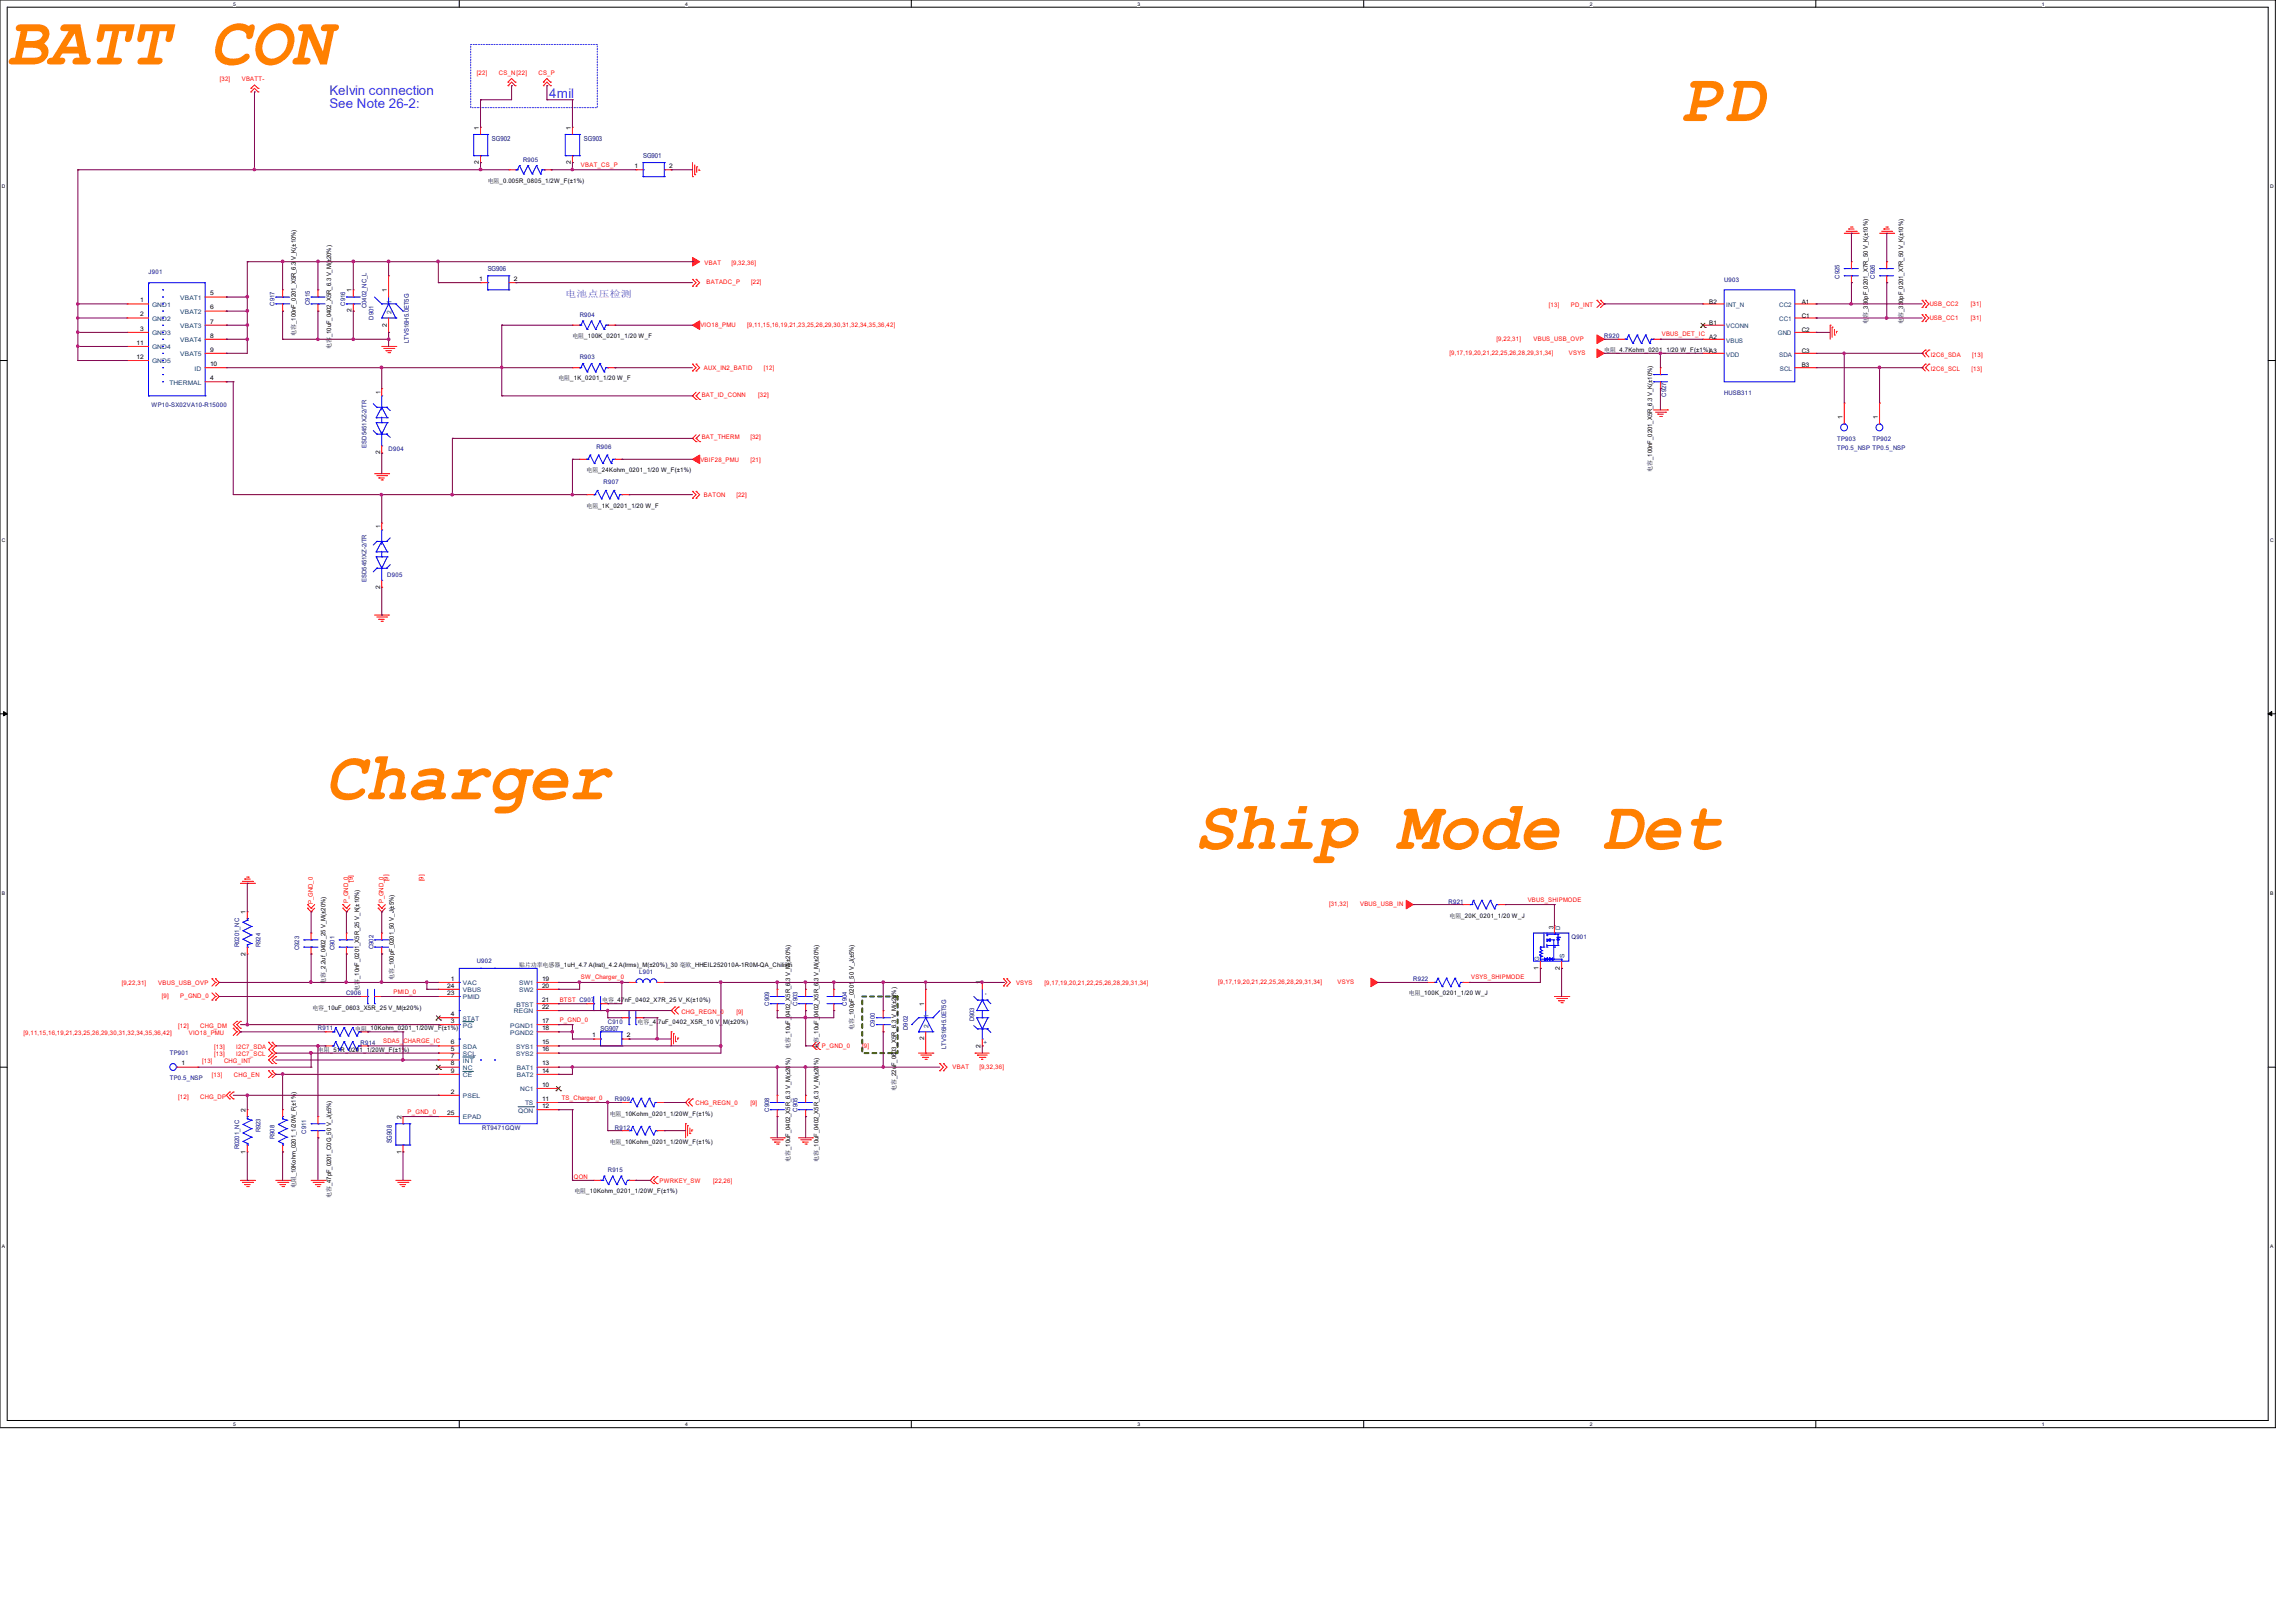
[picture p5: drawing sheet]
<svg xmlns="http://www.w3.org/2000/svg" width="297mm" height="210mm" viewBox="0 0 297 210" stroke-linecap="round" stroke-linejoin="round" font-family="sans-serif">
<defs><g id="words">
<g font-size="8.8" fill="#ff8000">
<text x=".9" y="8.3">BATT CON</text>
<text x="217.6" y="15.7">PD</text>
<text x="42.1" y="103.4">Charger</text>
<text x="154.6" y="109.9">Ship Mode Det</text>
</g>
<g font-size="1.7" fill="#8000ff">
<text x="42.6" y="12.2">Kelvin connection</text>
<text x="42.6" y="14">See Note 26-2:</text>
<text x="71.1" y="12.7">4mil</text>
</g>
<text font-size="1.2" fill="#8000ff" x="73.2" y="38.5">电池点压检测</text>
<g font-size=".9" fill="#000080">
<text x="63.7" y="18.2">SG902</text>
<text x="75.6" y="18.2">SG903</text>
<text x="83.2" y="20.4">SG901</text>
<text x="63.1" y="35">SG906</text>
<text x="77.7" y="133.4">SG907</text>
<text x="50.7" y="148" transform="rotate(-90 50.7 148)">SG908</text>
</g>
<g font-size=".8" fill="#f00">
<text x="28.4" y="10.5">[32]</text>
<text x="31.3" y="10.5">VBATT-</text>
<text x="61.7" y="9.7">[22]</text>
<text x="64.6" y="9.7">CS_N[22]</text>
<text x="69.7" y="9.7">CS_P</text>
<text x="75.2" y="21.6">VBAT_CS_P</text>
<text x="91.2" y="34.2">VBAT</text>
<text x="94.7" y="34.2">[9,32,36]</text>
<text x="91.4" y="36.8">BATADC_P</text>
<text x="97.2" y="36.8">[22]</text>
<text x="200.5" y="39.7">[13]</text>
<text x="203.3" y="39.7">PD_INT</text>
<text x="249.7" y="39.5">USB_CC2</text>
<text x="249.7" y="41.4">USB_CC1</text>
<text x="255.1" y="39.5">[31]</text>
<text x="255.1" y="41.4">[31]</text>
<text x="90.6" y="42.4">VIO18_PMU</text>
<text x="91.1" y="47.9">AUX_IN2_BATID</text>
<text x="96.7" y="42.4">[9,11,15,16,19,21,23,25,26,29,30,31,32,34,35,36,42]</text>
<text x="98.9" y="47.9">[12]</text>
<text x="187.6" y="45.9">[9,17,19,20,21,22,25,26,28,29,31,34]</text>
<text x="193.7" y="44.1">[9,22,31]</text>
<text x="198.5" y="44.1">VBUS_USB_OVP</text>
<text x="203" y="45.9">VSYS</text>
<text x="215.1" y="43.5">VBUS_DET_IC</text>
<text x="249.9" y="46.1">I2C6_SDA</text>
<text x="249.9" y="48">I2C6_SCL</text>
<text x="255.2" y="48">[13]</text>
<text x="255.2" y="46.1">[13]</text>
<text x="90.8" y="51.3">BAT_ID_CONN</text>
<text x="98.1" y="51.3">[32]</text>
<text x="90.6" y="59.8">VBIF28_PMU</text>
<text x="90.8" y="56.8">BAT_THERM</text>
<text x="97.1" y="59.8">[21]</text>
<text x="97.1" y="56.8">[32]</text>
<text x="91.1" y="64.3">BATON</text>
<text x="95.3" y="64.3">[22]</text>
<text x="40.5" y="117" transform="rotate(-90 40.5 117)">P_GND_0</text>
<text x="45" y="116.9" transform="rotate(-90 45 116.9)">P_GND_0</text>
<text x="45.7" y="114.1" transform="rotate(-90 45.7 114.1)">[9]</text>
<text x="49.6" y="116.9" transform="rotate(-90 49.6 116.9)">P_GND_0</text>
<text x="50.2" y="114.1" transform="rotate(-90 50.2 114.1)">[9]</text>
<text x="54.8" y="114.1" transform="rotate(-90 54.8 114.1)">[9]</text>
<text x="172" y="117.3">[31,32]</text>
<text x="176" y="117.3">VBUS_USB_IN</text>
<text x="197.7" y="116.7">VBUS_SHIPMODE</text>
<text x="15.7" y="127.5">[9,22,31]</text>
<text x="20.5" y="127.5">VBUS_USB_OVP</text>
<text x="21" y="129.2">[9]</text>
<text x="23.3" y="129.2">P_GND_0</text>
<text x="50.9" y="128.6">PMID_0</text>
<text x="72.4" y="129.7">BTST C907</text>
<text x="75.2" y="126.7">SW_Charger_0</text>
<text x="88.2" y="131.2">CHG_REGN_0</text>
<text x="95.3" y="131.2">[9]</text>
<text x="131.5" y="127.4">VSYS</text>
<text x="135.2" y="127.4">[9,17,19,20,21,22,25,26,28,29,31,34]</text>
<text x="157.7" y="127.3">[9,17,19,20,21,22,25,26,28,29,31,34]</text>
<text x="173.1" y="127.3">VSYS</text>
<text x="190.4" y="126.7">VSYS_SHIPMODE</text>
<text x="3" y="133.9">[9,11,15,16,19,21,23,25,26,29,30,31,32,34,35,36,42]</text>
<text x="23.1" y="133">[12]</text>
<text x="24.4" y="133.9">VIO18_PMU</text>
<text x="25.9" y="133">CHG_DM</text>
<text x="26.2" y="137.5">[13]</text>
<text x="27.7" y="135.8">[13]</text>
<text x="27.7" y="136.6">[13]</text>
<text x="29" y="137.5">CHG_INT</text>
<text x="30.6" y="135.8">I2C7_SDA</text>
<text x="30.6" y="136.6">I2C7_SCL</text>
<text x="49.6" y="135">SDA5_CHARGE_IC</text>
<text x="72.4" y="132.2">P_GND_0</text>
<text x="106.3" y="135.5">P_GND_0</text>
<text x="111.6" y="135.5">[9]</text>
<text x="23.1" y="142.2">[12]</text>
<text x="25.9" y="142.2">CHG_DP</text>
<text x="27.4" y="139.4">[13]</text>
<text x="30.3" y="139.4">CHG_EN</text>
<text x="72.7" y="142.3">TS_Charger_0</text>
<text x="90" y="143">CHG_REGN_0</text>
<text x="97.1" y="143">[9]</text>
<text x="123.3" y="138.4">VBAT</text>
<text x="126.7" y="138.4">[9,32,36]</text>
<text x="52.8" y="144.1">P_GND_0</text>
<text x="74.3" y="152.6">QON</text>
<text x="85.3" y="153">PWRKEY_SW</text>
<text x="92.3" y="153">[22,26]</text>
</g>
<g font-size=".8">
<text x="62" y="16.8" transform="rotate(-90 62 16.8)">1</text>
<text x="73.9" y="16.8" transform="rotate(-90 73.9 16.8)">1</text>
<text x="62" y="21.3" transform="rotate(-90 62 21.3)">2</text>
<text x="63.1" y="23.6">电阻_0.005R_0805_1/2W_F(±1%)</text>
<text x="73.9" y="21.3" transform="rotate(-90 73.9 21.3)">2</text>
<text x="82.1" y="21.8">1</text>
<text x="86.6" y="21.8">2</text>
<text x="18.1" y="39.1">1</text>
<text x="18.1" y="40.9">2</text>
<text x="27.2" y="38.2">5</text>
<text x="27.2" y="40">6</text>
<text x="27.2" y="41.9">7</text>
<text x="45.5" y="40.4" transform="rotate(-90 45.5 40.4)">2</text>
<text x="45.5" y="37.8" transform="rotate(-90 45.5 37.8)">1</text>
<text x="50.1" y="37.8" transform="rotate(-90 50.1 37.8)">1</text>
<text x="62" y="36.4">1</text>
<text x="66.5" y="36.4">2</text>
<text x="221.2" y="39.3">B2</text>
<text x="233.2" y="39.3">A1</text>
<text x="233.2" y="41.1">C1</text>
<text x="241.7" y="41.9" transform="rotate(-90 241.7 41.9)">电容_330pF_0201_X7R_50 V_K(±10%)</text>
<text x="246.3" y="41.9" transform="rotate(-90 246.3 41.9)">电容_330pF_0201_X7R_50 V_K(±10%)</text>
<text x="17.7" y="44.6">11</text>
<text x="17.7" y="46.4">12</text>
<text x="18.1" y="42.8">3</text>
<text x="27.2" y="43.7">8</text>
<text x="27.2" y="45.5">9</text>
<text x="27.2" y="47.4">10</text>
<text x="38.3" y="43.4" transform="rotate(-90 38.3 43.4)">电容_100nF_0201_X5R_6.3 V_K(±10%)</text>
<text x="42.8" y="45.2" transform="rotate(-90 42.8 45.2)">电容_10uF_0402_X5R_6.3 V_M(±20%)</text>
<text x="50.1" y="42.2" transform="rotate(-90 50.1 42.2)">2</text>
<text x="74.1" y="43.8">电阻_100K_0201_1/20 W_F</text>
<text x="207.6" y="45.6">电阻_4.7Kohm_0201_1/20 W_F(±1%)A3</text>
<text x="221.2" y="42">B1</text>
<text x="221.2" y="43.9">A2</text>
<text x="233.2" y="42.9">C2</text>
<text x="233.2" y="45.7">C3</text>
<text x="233.2" y="47.5">B3</text>
<text x="27.2" y="49.2">4</text>
<text x="49.2" y="51" transform="rotate(-90 49.2 51)">1</text>
<text x="72.3" y="49.2">电阻_1K_0201_1/20 W_F</text>
<text x="49.2" y="58.8" transform="rotate(-90 49.2 58.8)">2</text>
<text x="238.5" y="54.2" transform="rotate(-90 238.5 54.2)">1</text>
<text x="243" y="54.2" transform="rotate(-90 243 54.2)">1</text>
<text x="75.9" y="65.7">电阻_1K_0201_1/20 W_F</text>
<text x="75.9" y="61.1">电阻_24Kohm_0201_1/20 W_F(±1%)</text>
<text x="213.8" y="61" transform="rotate(-90 213.8 61)">电容_100nF_0201_X5R_6.3 V_K(±10%)</text>
<text x="49.2" y="68.3" transform="rotate(-90 49.2 68.3)">1</text>
<text x="49.2" y="76.2" transform="rotate(-90 49.2 76.2)">2</text>
<text x="31.8" y="118.2" transform="rotate(-90 31.8 118.2)">1</text>
<text x="187.6" y="118.7">电阻_20K_0201_1/20 W_J</text>
<text x="31.8" y="123.7" transform="rotate(-90 31.8 123.7)">2</text>
<text x="67.2" y="125.1">贴片功率电感器_1uH_4.7 A(lrat)_4.2 A(lrms)_M(±20%)_30 毫欧_HHEIL252010A-1R0M-QA_Chilisin</text>
<text x="199.1" y="125.5" transform="rotate(-90 199.1 125.5)">1</text>
<text x="201" y="120.3" transform="rotate(-90 201 120.3)">3</text>
<text x="201.9" y="125.5" transform="rotate(-90 201.9 125.5)">2</text>
<text x="40.4" y="130.6">电容_10uF_0603_X5R_25 V_M(±20%)</text>
<text x="42.1" y="127.3" transform="rotate(-90 42.1 127.3)">电容_2.2uf_0402_25 V_M(±20%)</text>
<text x="46.5" y="128.2" transform="rotate(-90 46.5 128.2)">电容_10nF_0201_X5R_25 V_K(±10%)</text>
<text x="51" y="126.8" transform="rotate(-90 51 126.8)">电容_100pF_0201_50 V_J(±5%)</text>
<text x="57.9" y="127.8">24</text>
<text x="57.9" y="128.7">23</text>
<text x="58.3" y="126.9">1</text>
<text x="58.3" y="131.5">4</text>
<text x="70.1" y="126.9">19</text>
<text x="70.1" y="127.8">20</text>
<text x="70.1" y="129.7">21</text>
<text x="70.1" y="130.6">22</text>
<text x="77.9" y="129.7">电容_47nF_0402_X7R_25 V_K(±10%)</text>
<text x="119.6" y="130.1" transform="rotate(-90 119.6 130.1)">1</text>
<text x="126.9" y="127.4" transform="rotate(-90 126.9 127.4)">1</text>
<text x="182.3" y="128.8">电阻_100K_0201_1/20 W_J</text>
<text x="23.5" y="137.9">1</text>
<text x="41.1" y="136.1">电阻_51R_0201_1/20W_F(±1%)</text>
<text x="46" y="133.4">电阻_10Kohm_0201_1/20W_F(±1%)</text>
<text x="58.3" y="132.4">3</text>
<text x="58.3" y="135.1">6</text>
<text x="58.3" y="136.1">5</text>
<text x="58.3" y="136.9">7</text>
<text x="58.3" y="137.9">8</text>
<text x="70.1" y="132.4">17</text>
<text x="70.1" y="133.3">18</text>
<text x="70.1" y="135.1">15</text>
<text x="70.1" y="136.1">16</text>
<text x="70.1" y="137.9">13</text>
<text x="76.6" y="134.2">1</text>
<text x="81.1" y="134.2">2</text>
<text x="82.5" y="132.5">电容_4.7uF_0402_X5R_10 V_M(±20%)</text>
<text x="102.3" y="135.7" transform="rotate(-90 102.3 135.7)">电容_10uF_0402_X5R_6.3 V_M(±20%)</text>
<text x="105.9" y="135.7" transform="rotate(-90 105.9 135.7)">电容_10uF_0402_X5R_6.3 V_M(±20%)</text>
<text x="110.5" y="133.3" transform="rotate(-90 110.5 133.3)">电容_100pF_0201_50 V_J(±5%)</text>
<text x="119.6" y="134.6" transform="rotate(-90 119.6 134.6)">2</text>
<text x="126.9" y="135.6" transform="rotate(-90 126.9 135.6)">2</text>
<text x="31.8" y="143.9" transform="rotate(-90 31.8 143.9)">2</text>
<text x="58.3" y="138.8">9</text>
<text x="58.3" y="141.5">2</text>
<text x="70.1" y="138.8">14</text>
<text x="70.1" y="140.6">10</text>
<text x="70.1" y="142.4">11</text>
<text x="70.1" y="143.4">12</text>
<text x="116" y="141.2" transform="rotate(-90 116 141.2)">电容_22uF_0603_X5R_6.3 V_M(±20%)</text>
<text x="31.8" y="149.3" transform="rotate(-90 31.8 149.3)">1</text>
<text x="51.9" y="149.3" transform="rotate(-90 51.9 149.3)">1</text>
<text x="51.9" y="144.8" transform="rotate(-90 51.9 144.8)">2</text>
<text x="57.9" y="144.3">25</text>
<text x="78.9" y="148">电阻_10Kohm_0201_1/20W_F(±1%)</text>
<text x="78.9" y="144.4">电阻_10Kohm_0201_1/20W_F(±1%)</text>
<text x="38.3" y="153.8" transform="rotate(-90 38.3 153.8)">电阻_10Kohm_0201_1/20W_F(±1%)</text>
<text x="42.8" y="155" transform="rotate(-90 42.8 155)">电容_47pF_0201_C0G_50 V_J(±5%)</text>
<text x="74.3" y="154.4">电阻_10Kohm_0201_1/20W_F(±1%)</text>
<text x="102.3" y="150.3" transform="rotate(-90 102.3 150.3)">电容_10uF_0402_X5R_6.3 V_M(±20%)</text>
<text x="105.9" y="150.3" transform="rotate(-90 105.9 150.3)">电容_10uF_0402_X5R_6.3 V_M(±20%)</text>
</g>
<g font-size=".8" fill="#000080">
<text x="67.7" y="20.9">R905</text>
<text x="19.2" y="35.5">J901</text>
<text x="35.5" y="39.5" transform="rotate(-90 35.5 39.5)">C917</text>
<text x="40.1" y="39.5" transform="rotate(-90 40.1 39.5)">C915</text>
<text x="44.7" y="39.5" transform="rotate(-90 44.7 39.5)">C916</text>
<text x="47.4" y="39.9" transform="rotate(-90 47.4 39.9)">C0402_NC_L</text>
<text x="48.3" y="41.4" transform="rotate(-90 48.3 41.4)">D901</text>
<text x="75" y="41">R904</text>
<text x="223.2" y="36.4">U903</text>
<text x="238.1" y="36.1" transform="rotate(-90 238.1 36.1)">C925</text>
<text x="242.6" y="36.1" transform="rotate(-90 242.6 36.1)">C926</text>
<text x="52.9" y="44.4" transform="rotate(-90 52.9 44.4)">LTVS16H5.0ET5G</text>
<text x="75" y="46.5">R903</text>
<text x="207.6" y="43.8">R920</text>
<text x="19.6" y="52.6">WP10-SX02VA10-R15000</text>
<text x="215.6" y="51.3" transform="rotate(-90 215.6 51.3)">C927</text>
<text x="223.2" y="51.1">HUSB311</text>
<text x="47.4" y="57.9" transform="rotate(-90 47.4 57.9)">ESD5451XZ-2/TR</text>
<text x="50.3" y="58.4">D904</text>
<text x="77.2" y="58.1">R906</text>
<text x="237.8" y="57.1">TP903</text>
<text x="237.8" y="58.2">TP0.5_NSP TP0.5_NSP</text>
<text x="242.3" y="57.1">TP902</text>
<text x="78.1" y="62.7">R907</text>
<text x="47.4" y="75.3" transform="rotate(-90 47.4 75.3)">ESD5451XZ-2/TR</text>
<text x="50.1" y="74.7">D905</text>
<text x="187.5" y="116.9">R921</text>
<text x="30.9" y="122.6" transform="rotate(-90 30.9 122.6)">R0201_NC</text>
<text x="33.7" y="122.6" transform="rotate(-90 33.7 122.6)">R924</text>
<text x="38.7" y="122.9" transform="rotate(-90 38.7 122.9)">C923</text>
<text x="43.3" y="122.9" transform="rotate(-90 43.3 122.9)">C901</text>
<text x="48.3" y="122.8" transform="rotate(-90 48.3 122.8)">C902</text>
<text x="61.7" y="124.7">U902</text>
<text x="203.4" y="121.5">Q901</text>
<text x="44.8" y="128.8">C906</text>
<text x="82.7" y="126.1">L901</text>
<text x="99.5" y="130.1" transform="rotate(-90 99.5 130.1)">C909</text>
<text x="103.2" y="130.1" transform="rotate(-90 103.2 130.1)">C903</text>
<text x="109.6" y="130.1" transform="rotate(-90 109.6 130.1)">C904</text>
<text x="182.9" y="127">R922</text>
<text x="22" y="136.6">TP901</text>
<text x="41.2" y="133.3">R911</text>
<text x="46.7" y="135.2">R914</text>
<text x="78.7" y="132.5">C910</text>
<text x="113.2" y="132.9" transform="rotate(-90 113.2 132.9)">C900</text>
<text x="117.5" y="133.3" transform="rotate(-90 117.5 133.3)">D902</text>
<text x="122.5" y="135.7" transform="rotate(-90 122.5 135.7)">LTVS16H5.0ET5G</text>
<text x="126.1" y="132.2" transform="rotate(-90 126.1 132.2)">D903</text>
<text x="22" y="139.8">TP0.5_NSP</text>
<text x="79.6" y="142.5">R909</text>
<text x="99.5" y="143.9" transform="rotate(-90 99.5 143.9)">C908</text>
<text x="103.2" y="143.9" transform="rotate(-90 103.2 143.9)">C905</text>
<text x="30.9" y="148.7" transform="rotate(-90 30.9 148.7)">R0201_NC</text>
<text x="33.7" y="146.5" transform="rotate(-90 33.7 146.5)">R923</text>
<text x="35.5" y="147.4" transform="rotate(-90 35.5 147.4)">R908</text>
<text x="39.6" y="146.7" transform="rotate(-90 39.6 146.7)">C911</text>
<text x="62.4" y="146.3">RT9471GQW</text>
<text x="79.6" y="146.2">R912</text>
<text x="78.7" y="151.6">R915</text>
</g>
<g font-size=".8" fill="#004080">
<text x="19.7" y="39.7">GND1</text>
<text x="19.7" y="41.5">GND2</text>
<text x="23.3" y="38.8">VBAT1</text>
<text x="23.3" y="40.6">VBAT2</text>
<text x="50.7" y="40.7" transform="rotate(-90 50.7 40.7)">2</text>
<text x="50.7" y="39.4" transform="rotate(-90 50.7 39.4)">1</text>
<text x="223.4" y="39.8">INT_N</text>
<text x="230.3" y="39.8">CC2</text>
<text x="230.3" y="41.6">CC1</text>
<text x="19.7" y="43.4">GND3</text>
<text x="19.7" y="45.2">GND4</text>
<text x="19.7" y="47">GND5</text>
<text x="23.3" y="42.5">VBAT3</text>
<text x="23.3" y="44.3">VBAT4</text>
<text x="23.3" y="46.1">VBAT5</text>
<text x="25.2" y="48">ID</text>
<text x="223.4" y="42.5">VCONN</text>
<text x="223.4" y="44.3">VBUS</text>
<text x="223.4" y="46.1">VDD</text>
<text x="230.1" y="43.4">GND</text>
<text x="230.3" y="46.1">SDA</text>
<text x="230.3" y="48">SCL</text>
<text x="21.9" y="49.8">THERMAL</text>
<text x="199.2" y="124.4" transform="rotate(-90 199.2 124.4)">G</text>
<text x="201.9" y="120.4" transform="rotate(-90 201.9 120.4)">D</text>
<text x="202.5" y="123.9" transform="rotate(-90 202.5 123.9)">S</text>
<text x="59.9" y="127.5">VAC</text>
<text x="59.9" y="128.4">VBUS</text>
<text x="59.9" y="129.3">PMID</text>
<text x="66.5" y="131.1">REGN</text>
<text x="66.8" y="130.3">BTST</text>
<text x="67.2" y="127.5">SW1</text>
<text x="67.2" y="128.4">SW2</text>
<text x="120.2" y="131.7" transform="rotate(-90 120.2 131.7)">1</text>
<text x="127.8" y="128.7" transform="rotate(-90 127.8 128.7)">-</text>
<text x="59.9" y="133">PG</text>
<text x="59.9" y="135.7">SDA</text>
<text x="59.9" y="136.6">SCL</text>
<text x="59.9" y="137.5">INT</text>
<text x="59.9" y="132.1">STAT</text>
<text x="66" y="133">PGND1</text>
<text x="66" y="133.9">PGND2</text>
<text x="66.8" y="135.7">SYS1</text>
<text x="66.8" y="136.6">SYS2</text>
<text x="120.2" y="133.1" transform="rotate(-90 120.2 133.1)">2</text>
<text x="127.8" y="135.1" transform="rotate(-90 127.8 135.1)">+</text>
<text x="59.9" y="138.5">NC</text>
<text x="59.9" y="139.4">CE</text>
<text x="59.9" y="142.1">PSEL</text>
<text x="66.9" y="138.5">BAT1</text>
<text x="66.9" y="139.4">BAT2</text>
<text x="67.1" y="144">QON</text>
<text x="67.3" y="141.2">NC1</text>
<text x="67.9" y="143">TS</text>
<text x="59.9" y="144.9">EPAD</text>
</g>
<g font-size=".6">
<text x="30.2" y=".7">5</text>
<text x="88.7" y=".7">4</text>
<text x="147.2" y=".7">3</text>
<text x="205.7" y=".7">2</text>
<text x="264.2" y=".7">1</text>
<text x=".3" y="24.4">D</text>
<text x="293.8" y="24.4">D</text>
<text x=".3" y="70.1">C</text>
<text x="293.8" y="70.1">C</text>
<text x=".3" y="115.8">B</text>
<text x="293.8" y="115.8">B</text>
<text x=".3" y="161.5">A</text>
<text x="293.8" y="161.5">A</text>
<text x="30.2" y="184.5">5</text>
<text x="88.7" y="184.5">4</text>
<text x="147.2" y="184.5">3</text>
<text x="205.7" y="184.5">2</text>
<text x="264.2" y="184.5">1</text>
</g>
</g></defs>
<path d="M0 0h294.5v184.7h-294.5zM.9 .9h292.6v182.9h-292.6z" fill="none" stroke="#000" stroke-width=".13"/>
<g fill="#fff">
<path d="M30.2 .1h.3v.7h-.3z"/>
<path d="M30.2 183.9h.3v.8h-.3z"/>
</g>
<path d="M59.4 0v.9M59.4 183.8v.9" fill="none" stroke="#000" stroke-width=".13"/>
<g fill="#fff">
<path d="M88.7 .1h.3v.7h-.3z"/>
<path d="M88.7 183.9h.3v.8h-.3z"/>
</g>
<path d="M117.9 0v.9M117.9 183.8v.9" fill="none" stroke="#000" stroke-width=".13"/>
<g fill="#fff">
<path d="M147.2 .1h.3v.7h-.3z"/>
<path d="M147.2 183.9h.3v.8h-.3z"/>
</g>
<path d="M176.5 0v.9M176.5 183.8v.9" fill="none" stroke="#000" stroke-width=".13"/>
<g fill="#fff">
<path d="M205.7 .1h.4v.7h-.4z"/>
<path d="M205.7 183.9h.4v.8h-.4z"/>
</g>
<path d="M235 0v.9M235 183.8v.9" fill="none" stroke="#000" stroke-width=".13"/>
<g fill="#fff">
<path d="M264.2 .1h.4v.7h-.4z"/>
<path d="M264.2 183.9h.4v.8h-.4z"/>
<path d="M.3 23.8h.4v.7h-.4z"/>
<path d="M293.8 23.8h.5v.7h-.5z"/>
<path d="M.3 69.5h.4v.7h-.4z"/>
<path d="M293.8 69.5h.5v.7h-.5z"/>
</g>
<path d="M0 46.7h.9M293.5 46.7h1" fill="none" stroke="#000" stroke-width=".13"/>
<g fill="#fff">
<path d="M.3 115.2h.4v.8h-.4z"/>
<path d="M293.8 115.2h.4v.8h-.4z"/>
</g>
<path d="M0 92.4h.9M293.5 92.4h1" fill="none" stroke="#000" stroke-width=".13"/>
<path d="M.5 92.1l.4 .3-.4 .2zM293.5 92.4l.5-.3v.5z" fill="#000" stroke="#000" stroke-width=".13"/>
<g fill="#fff">
<path d="M.3 161h.3v.7h-.3z"/>
<path d="M293.8 161h.4v.7h-.4z"/>
</g>
<path d="M0 138.1h.9M293.5 138.1h1" fill="none" stroke="#000" stroke-width=".13"/>
<path d="M60.9 5.8h16.4v8.1h-16.4z" fill="none" stroke="#8000ff" stroke-width=".13" stroke-dasharray=".2 .2"/>
<path d="M111.6 128.9h4.6v7.4h-4.6z" fill="none" stroke="#008000" stroke-width=".25" stroke-dasharray=".5 .5"/>
<g fill="none" stroke="#f00" stroke-width=".13">
<path d="M32.5 11.4h.1M32.5 11.9h.1M32.5 11.4l.4-.4 .5 .4M32.5 11.9l.4-.5 .5 .5M33.4 11.4h.1M33.4 11.9h.1M62.2 16.5h.1M62.2 16.5v.9M65.7 10.6h.1M65.7 11.1h.1M65.7 10.6l.5-.4 .5 .4M65.7 11.1l.5-.5 .5 .5"/>
<path d="M66.7 10.6h.1M66.7 11.1h.1M70.3 10.6h.1M70.3 11.1h.1M70.3 10.6l.5-.4 .4 .4M70.3 11.1l.5-.5 .4 .5M71.2 10.6h.1M71.2 11.1h.1M74.1 16.5h.1M74.1 16.5v.9M16.5 39.3h.1M16.5 39.3h2.7"/>
<path d="M26.5 38.4h2.8M29.3 38.4h.1M36.6 37.5h.1M36.6 37.5v.9M36.6 39.3v1M41.1 37.5h.1M41.1 37.5v.9M41.1 39.3v1M45.7 37.5h.1M45.7 37.5v.9M45.7 39.3v1M50.3 35.7h.1"/>
<path d="M50.3 35.7v2.7M62.2 21h.1M62.2 36.6h.1M62.2 20.2v.8M62.2 36.6h.9M65.9 22h.1M65.9 22h.9M65.9 36.6h.9M66.8 36.6h.1M70.4 22h.9M71.3 22h.1M74.1 21h.1"/>
<path d="M74.1 20.2v.8M82.3 22h.1M82.3 22h.9M86 22h.9M86.9 22h.1M89.6 22.9h.1M89.6 37h.1M89.6 36.2h.1M89.6 21v1.9M89.6 36.2l.5 .4-.5 .4M89.9 22.6h.1M89.9 21.3v1.3"/>
<path d="M90.1 37h.1M90.1 36.2h.1M90.1 36.2l.5 .4-.5 .4M90.2 21.6h.1M90.2 21.6v.7M90.5 22.1h.1M90.5 21.9v.2M206.7 38.9h.1M206.7 38.9l.4 .4M207.1 39.3h.1M207.1 38.9h.1M207.1 39.3l-.4 .5"/>
<path d="M207.1 38.9l.5 .4M207.6 39.3h.1M207.6 39.3l-.5 .5M220.4 39.3h.1M220.4 39.3h2.7M232.3 39.3h2.7M235 39.3h.1M238.7 30.2h1.8M238.9 29.9h1.3M239.2 29.6h.1M239.2 29.6h.7M239.5 29.4h.2"/>
<path d="M239.6 33.9h.1M239.6 36.6h.1M239.6 33.9v.9M239.6 35.7v.9M239.7 29.4h.1M240.2 29.9h.1M240.5 30.2h.1M243.2 30.2h1.9M243.5 29.9h1.3M243.8 29.6h.1M243.8 29.6h.7M244.1 29.4h.2"/>
<path d="M244.2 33.9h.1M244.2 36.6h.1M244.2 33.9v.9M244.2 35.7v.9M244.3 29.4h.1M244.8 29.9h.1M245.1 30.2h.1M248.8 39.8h.1M248.8 38.9h.1M248.8 38.9l.4 .4-.4 .5M249.2 39.8h.1M249.2 38.9h.1"/>
<path d="M249.2 38.9l.4 .4-.4 .5M16.5 41.1h.1M16.5 43h.1M16.5 44.8h.1M16.5 46.7h.1M16.5 44.8h2.7M16.5 43h2.7M16.5 41.1h2.7M16.5 46.7h2.7M26.5 42.1h2.8M26.5 43.9h2.8M26.5 45.7h2.8"/>
<path d="M26.5 47.6h2.8M26.5 49.4h2.8M26.5 40.3h2.8M29.3 49.4h.1M29.3 40.3h.1M29.3 42.1h.1M29.3 43.9h.1M29.3 45.7h.1M29.3 47.6h.1M36.6 40.3h.1M41.1 40.3h.1M45.7 40.3h.1"/>
<path d="M49.4 50.3h.1M49.4 58.6h.1M49.4 44.8h1.8M49.4 50.3v.9M49.4 57.7v.9M49.7 45.1h1.3M50 45.4h.1M50 45.4h.7M50.2 45.6h.2M50.3 43.9h.1M50.3 41.1v2.8M50.4 45.6h.1"/>
<path d="M51 45.1h.1M51.2 44.8h.1M74.1 47.6h.1M74.1 42.1h.1M74.1 42.1h.9M74.1 47.6h.9M75 59.4h.1M75 59.4h.9M78.7 42.1h.9M78.7 47.6h.9M79.6 47.6h.1M79.6 42.1h.1"/>
<path d="M79.6 59.4h.9M80.5 59.4h.1M89.6 48h.1M89.6 47.1h.1M89.6 51.2h.1M89.6 56.7h.1M89.6 47.1l.5 .5-.5 .4M89.6 51.2l.5 .5M89.6 56.7l.5 .4M90.1 48h.1M90.1 47.1h.1M90.1 51.2h.1"/>
<path d="M90.1 51.7h.1M90.1 56.7h.1M90.1 57.1h.1M90.1 47.1l.5 .5-.5 .4M90.1 51.2l.5 .5M90.1 50.8l-.5 .4M90.1 56.7l.5 .4M90.1 56.3l-.5 .4M90.6 51.7h.1M90.6 57.1h.1M90.6 50.8l-.5 .4M90.6 56.3l-.5 .4"/>
<path d="M209.4 43.9h.1M209.4 43.9h.9M214 53h1.8M214 43.9h.9M214.2 53.3h1.4M214.5 53.6h.1M214.5 53.6h.8M214.8 53.9h.2M214.9 43.9h.1M214.9 47.6h.1M214.9 50.3h.1M214.9 47.6v.9"/>
<path d="M214.9 49.4v.9M215 53.9h.1M215.6 53.3h.1M215.8 53h.1M220.4 42.1h.1M220.4 43.9h.1M220.4 45.7h.1M220.4 42.1h2.7M220.4 43.9h2.7M220.4 45.7h2.7M232.3 45.7h2.7M232.3 43h2.7"/>
<path d="M232.3 41.1h2.7M232.3 47.6h2.7M235 43h.1M235 41.1h.1M235 45.7h.1M235 47.6h.1M236.9 42.1h.1M236.9 42.1v1.8M237.1 42.3h.1M237.1 42.3v1.3M237.4 43.3h.1M237.4 42.6v.7"/>
<path d="M237.7 42.9h.1M237.7 42.9v.2M238.7 52.2h.1M238.7 52.2v2.7M243.2 52.2h.1M243.2 52.2v2.7M248.8 41.6h.1M248.8 40.7h.1M248.8 45.7h.1M248.8 47.6h.1M248.8 40.7l.4 .4-.4 .5M248.8 45.7l.4 .5"/>
<path d="M248.8 47.6l.4 .4M249.2 41.6h.1M249.2 40.7h.1M249.2 45.7h.1M249.2 45.3h.1M249.2 47.6h.1M249.2 47.1h.1M249.2 40.7l.4 .4-.4 .5M249.2 45.7l.4 .5M249.2 45.3l-.4 .4M249.2 47.6l.4 .4M249.2 47.1l-.4 .5"/>
<path d="M249.6 45.3h.1M249.6 47.1h.1M249.6 45.3l-.4 .4M249.6 47.1l-.4 .5M48.5 61.3h1.8M48.5 79.6h1.8M48.8 61.6h1.2M48.8 79.8h1.2M49 61.8h.1M49 61.8h.7M49.3 62.1h.2M49.4 67.7h.1"/>
<path d="M49.4 76h.1M49.4 67.7v.9M49.4 75.1v.9M49.5 62.1h.1M50 61.6h.1M50 79.8h.1M50.3 61.3h.1M50.3 79.6h.1M75.9 64h.1M75.9 64h.9M80.5 64h.9M81.4 64h.1"/>
<path d="M89.6 64.5h.1M89.6 63.6h.1M89.6 63.6l.5 .4-.5 .5M90.1 64.5h.1M90.1 63.6h.1M90.1 63.6l.5 .4-.5 .5M49 80.1h.1M49 80.1h.7M49.3 80.4h.2M49.5 80.4h.1M31.1 114.3h1.8M31.4 114h1.3"/>
<path d="M31.7 113.7h.1M31.7 113.7h.7M31.9 113.5h.2M32 118h.1M32 118v.9M32.1 113.5h.1M32.7 114h.1M32.9 114.3h.1M39.8 117.1h.1M39.8 117.5h.1M39.8 117.1l.5 .4M39.8 117.5l.5 .5"/>
<path d="M40.3 117.5h.1M40.3 118h.1M40.7 117.1l-.4 .4M40.7 117.5l-.4 .5M44.4 117.1h.1M44.4 117.5h.1M44.4 117.1l.4 .4M44.4 117.5l.4 .5M44.8 117.5h.1M44.8 118h.1M45.3 117.1l-.5 .4M45.3 117.5l-.5 .5"/>
<path d="M48.9 117.1h.1M48.9 117.5h.1M48.9 117.1l.5 .4M48.9 117.5l.5 .5M49.4 117.5h.1M49.4 118h.1M49.9 117.1l-.5 .4M49.9 117.5l-.5 .5M189.3 117.1h.1M189.3 117.1h.9M193.9 117.1h.9M194.8 117.1h.1"/>
<path d="M201.2 119.8h.1M201.2 119.8v.9M22.9 138.1h2.7M25.6 138.1h.1M27.4 126.7h.1M27.4 129.4h.1M27.4 126.7l.5 .4M27.4 128.5l.5 .4M27.9 127.1h.1M27.9 126.7h.1M27.9 128.9h.1M27.9 129.4h.1"/>
<path d="M27.9 127.1l-.5 .5M27.9 126.7l.5 .4M27.9 128.9l-.5 .5M27.9 128.5l.5 .4M28.4 127.1h.1M28.4 128.9h.1M28.4 127.1l-.5 .5M28.4 128.9l-.5 .5M30.2 133.1h.1M30.2 133.1l.4 .4M30.6 133.5h.1M30.6 133.1h.1"/>
<path d="M30.6 132.2h.1M30.6 133.5l-.4 .5M30.6 132.2l-.4 .4 .9 .9M31.1 133.5h.1M31.1 132.2h.1M31.1 133.1h.1M31.1 133.5l-.5 .5M31.1 132.2l-.5 .4 .5 .5M32 123.4h.1M32 122.6v.8M34.8 134.9h.1M34.8 135.8h.1"/>
<path d="M34.8 138.6h.1M34.8 134.9l.4 .4M34.8 135.8l.4 .5M34.8 138.6l.4 .4M35.2 135.3h.1M35.2 134.9h.1M35.2 136.3h.1M35.2 135.8h.1M35.2 136.7h.1M35.2 137.6h.1M35.2 139h.1M35.2 138.6h.1"/>
<path d="M35.2 136.7l-.4 .5 .4 .4M35.2 135.3l-.4 .5M35.2 134.9l.5 .4M35.2 136.3l-.4 .4M35.2 135.8l.5 .5M35.2 139l-.4 .4M35.2 138.6l.5 .4M35.7 135.3h.1M35.7 136.3h.1M35.7 136.7h.1M35.7 137.6h.1M35.7 139h.1"/>
<path d="M35.7 135.3l-.5 .5M35.7 136.3l-.5 .4M35.7 136.7l-.5 .5 .5 .4M35.7 139l-.5 .4M40.3 120.7h.1M40.3 123.4h.1M40.3 120.7v.9M40.3 122.6v.8M42.1 135.3h.1M42.1 133.5h.1M42.1 135.3h.9M42.1 133.5h.9"/>
<path d="M44.8 120.7h.1M44.8 123.4h.1M44.8 120.7v.9M44.8 122.6v.8M46.7 128.9h.1M46.7 128.9h.9M46.7 135.3h.9M46.7 133.5h.9M47.6 135.3h.1M47.6 133.5h.1M48.5 128.9h.9M49.4 120.7h.1"/>
<path d="M49.4 123.4h.1M49.4 128.9h.1M49.4 120.7v.9M49.4 122.6v.8M56.7 127.1h.1M56.7 128h.1M56.7 128.9h.1M56.7 131.7h.1M56.7 132.6h.1M56.7 135.3h.1M56.7 136.3h.1M56.7 137.2h.1"/>
<path d="M56.7 138.1h.1M56.7 139h.1M56.7 136.3h2.7M56.7 128.9h2.7M56.7 127.1h2.7M56.7 135.3h2.7M56.7 128h2.7M56.7 131.7h2.7M56.7 132.6h2.7M56.7 137.2h2.7M56.7 138.1h2.7M56.7 139h2.7"/>
<path d="M69.5 136.3h2.8M69.5 127.1h2.8M69.5 129.9h2.8M69.5 135.3h2.8M69.5 128h2.8M69.5 132.6h2.8M69.5 138.1h2.8M69.5 139h2.8M69.5 130.8h2.8M69.5 133.5h2.8M72.3 127.1h.1M72.3 128h.1"/>
<path d="M72.3 129.9h.1M72.3 130.8h.1M72.3 132.6h.1M72.3 133.5h.1M72.3 135.3h.1M72.3 136.3h.1M72.3 138.1h.1M72.3 139h.1M75.9 129.9h.1M75.9 129.9h.9M76.8 134.5h.1M76.8 134.5h.9"/>
<path d="M77.7 129.9h1M78.7 129.9h.1M80.5 131.7h.1M80.5 134.5h.9M80.5 131.7h.9M81.4 134.5h.1M81.4 127.1h.1M81.4 127.1h.9M82.3 131.7h.9M83.2 131.7h.1M85 127.1h1M86 127.1h.1"/>
<path d="M86.9 133.5h.1M86.9 130.8h.1M86.9 133.5v1.8M86.9 130.8l.4 .4M87.2 133.8h.1M87.2 133.8v1.3M87.3 130.8h.1M87.3 130.3h.1M87.3 130.8l.5 .4M87.3 130.3l-.4 .5M87.4 134.8h.1M87.4 134.1v.7"/>
<path d="M87.7 134.3h.1M87.7 134.3v.2M87.8 130.3h.1M87.8 130.3l-.5 .5M100.6 128h.1M100.6 130.8h.1M100.6 128v.9M100.6 129.9v.9M104.3 128h.1M104.3 130.8h.1M104.3 128v.9M104.3 129.9v.9"/>
<path d="M105.2 135.3h.1M105.2 135.3l.4 .5M105.6 135.3h.1M105.6 135.8h.1M105.6 135.3l.5 .5M105.6 134.9l-.4 .4M106.1 135.8h.1M106.1 134.9l-.5 .4M107.9 130.8h.1M107.9 128h.1M107.9 128v.9M107.9 129.9v.9"/>
<path d="M114.3 130.8h.1M114.3 133.5h.1M114.3 130.8v.9M114.3 132.6v.9M118.9 136.3h1.8M119.2 136.5h1.2M119.4 136.8h.1M119.4 136.8h.8M119.7 137.1h.2M119.8 128h.1M119.8 136.3h.1M119.8 128v2.8"/>
<path d="M119.8 133.5v2.8M119.9 137.1h.1M120.4 136.5h.1M120.7 136.3h.1M121.6 137.6h.1M121.6 138.6h.1M121.6 137.6l.5 .5-.5 .5M122.1 137.6h.1M122.1 138.6h.1M122.1 137.6l.5 .5-.5 .5M126.2 136.3h.1M126.2 136.3h1.8"/>
<path d="M126.5 136.5h.1M126.5 136.5h1.3M126.7 136.8h.8M127 137.1h.1M127 137.1h.2M127.1 127.1h.1M127.1 135.3h.1M127.1 127.1v.9M127.1 134.5v.8M127.5 136.8h.1M129.9 126.7h.1M129.9 127.6h.1"/>
<path d="M129.9 126.7l.4 .4-.4 .5M130.3 126.7h.1M130.3 127.6h.1M130.3 126.7l.5 .4-.5 .5M184.7 127.1h.1M184.7 127.1h.9M189.3 127.1h.9M190.2 127.1h.1M199.3 125.3h.1M199.3 124.4v.9M201.2 128.9h1.8M201.5 129.2h1.2"/>
<path d="M201.7 129.5h.1M201.7 129.5h.8M202 129.8h.2M202.1 125.3h.1M202.1 124.4v.9M202.2 129.8h.1M202.7 129.2h.1M203 128.9h.1M29.7 141.3h.1M29.7 142.2h.1M29.7 141.3l-.4 .4 .4 .5M30.2 141.3h.1"/>
<path d="M30.2 142.2h.1M30.2 141.3l-.5 .4 .5 .5M31.1 152.7h1.8M31.4 153h1.3M31.7 153.3h.1M31.7 153.3h.7M31.9 153.5h.2M32 149.1h.1M32 143.6h.1M32 143.6v.9M32 148.2v.9M32.1 153.5h.1"/>
<path d="M32.7 153h.1M32.9 152.7h.1M35.7 152.7h1.8M35.9 153h1.4M36.2 153.3h.1M36.2 153.3h.8M36.5 153.5h.2M36.6 149.1h.1M36.6 143.6h.1M36.6 143.6v.9M36.6 148.2v.9M36.7 153.5h.1"/>
<path d="M37.3 153h.1M37.5 152.7h.1M40.3 152.7h1.8M40.5 153h1.3M40.8 153.3h.1M40.8 153.3h.7M41.1 153.5h.2M41.1 144.5h.1M41.1 147.2h.1M41.1 144.5v.9M41.1 146.3v.9M41.3 153.5h.1"/>
<path d="M41.8 153h.1M42.1 152.7h.1M51.2 152.7h1.8M51.5 153h1.3M51.8 153.3h.1M51.8 153.3h.7M52 153.5h.2M52.2 144.5h.1M52.2 149.1h.1M52.2 144.5v.9M52.2 148.2v.9M52.2 153.5h.1"/>
<path d="M52.8 153h.1M53 152.7h.1M56.7 141.7h.1M56.7 144.5h.1M56.7 141.7h2.7M56.7 144.5h2.7M69.5 140.8h2.8M69.5 142.7h2.8M69.5 143.6h2.8M72.3 140.8h.1M72.3 142.7h.1M72.3 143.6h.1"/>
<path d="M76.8 152.7h.1M76.8 152.7h.9M80.5 146.3h.1M80.5 142.7h.1M80.5 146.3h.9M80.5 142.7h.9M81.4 152.7h.9M82.3 152.7h.1M84.6 153.2h.1M84.6 152.3h.1M84.6 152.3l-.4 .4 .4 .5M85 152.3h.1"/>
<path d="M85 153.2h.1M85 152.3l-.4 .4 .4 .5M85 146.3h1M85 142.7h1M86 146.3h.1M86 142.7h.1M88.7 145.4h.1M88.7 142.7h.1M88.7 145.4v1.8M88.7 142.7l.5 .4M89 145.7h.1M89 145.7v1.3"/>
<path d="M89.2 142.7h.1M89.2 142.2h.1M89.2 142.7l.4 .4M89.2 142.2l-.5 .5M89.3 146.7h.1M89.3 146v.7M89.5 146.2h.1M89.5 146.2v.2M89.6 142.2h.1M89.6 142.2l-.4 .5M99.7 147.2h1.8M99.9 147.5h1.4"/>
<path d="M100.2 147.8h.1M100.2 147.8h.8M100.5 148h.2M100.6 141.7h.1M100.6 144.5h.1M100.6 141.7v1M100.6 143.6v.9M100.7 148h.1M101.3 147.5h.1M101.5 147.2h.1M103.3 147.2h1.9M103.6 147.5h1.3"/>
<path d="M103.9 147.8h.1M103.9 147.8h.7M104.2 148h.2M104.3 141.7h.1M104.3 144.5h.1M104.3 141.7v1M104.3 143.6v.9M104.4 148h.1M104.9 147.5h.1M105.2 147.2h.1"/>
</g>
<g fill="#f00" stroke="#f00" stroke-width=".13">
<path d="M89.6 33.3l1 .6-1 .5z" fill-rule="evenodd"/>
<path d="M89.6 42.1l1-.6v1.1z" fill-rule="evenodd"/>
<path d="M89.6 59.4l1-.5v1.1z" fill-rule="evenodd"/>
<path d="M206.7 43.3l.9 .6-.9 .5z" fill-rule="evenodd"/>
<path d="M206.7 45.2l.9 .5-.9 .6z" fill-rule="evenodd"/>
<path d="M182 116.5l.9 .6-.9 .5z" fill-rule="evenodd"/>
<path d="M177.4 126.6l.9 .5-.9 .6z" fill-rule="evenodd"/>
</g>
<g fill="none" stroke="#00f" stroke-width=".13">
<path d="M61.3 17.4h.1M61.3 17.4h1.8M61.3 17.4v2.8M62.2 17.4h.1M63.1 17.4h.1M63.1 17.4v2.8M73.2 17.4h.1M73.2 17.4h1.8M73.2 17.4v2.8M74.1 17.4h.1M75 17.4h.1M75 17.4v2.8"/>
<path d="M19.2 36.7h.1M19.2 36.6h7.3M19.2 36.7v14.5M21 39.3h.1M21 38.4h.1M21 37.5h.1M26.5 36.6h.1M26.5 36.6v14.6M35.7 38.4h.1M35.7 39.3h.1M35.7 38.4h1.8M35.7 39.3h1.8"/>
<path d="M36.6 38.4h.1M36.6 39.3h.1M40.3 38.4h.1M40.3 39.3h.1M40.3 38.4h1.8M40.3 39.3h1.8M41.1 38.4h.1M41.1 39.3h.1M44.8 38.4h.1M44.8 39.3h.1M44.8 38.4h1.9M44.8 39.3h1.9"/>
<path d="M45.7 38.4h.1M45.7 39.3h.1M48.5 38.4l.9 .9M49.4 39.3h.1M49.4 39.3h1.8M50.3 39.3h.1M50.3 39.3l-.9 1.8M50.3 39.3l.9 1.8M50.3 38.4v.9M51.2 39.3h.1M51.2 39.3l1 1M61.3 20.2h.1"/>
<path d="M61.3 20.2h1.8M62.2 20.2h.1M63.1 20.2h.1M63.1 36.6h.1M63.1 35.7h.1M63.1 37.5h.1M63.1 35.7h2.8M63.1 35.7v1.8M63.1 37.5h2.8M65.9 36.6h.1M65.9 37.5h.1M65.9 35.7h.1"/>
<path d="M65.9 35.7v1.8M66.8 22h.1M66.8 22h.2M67 22h.1M67.2 21.4h.1M67.2 21.4l.6 1.1M67.2 21.4l-.2 .6M67.8 22.5h.1M68.3 21.4h.1M68.3 21.4l.6 1.1M68.3 21.4l-.5 1.1M68.9 22.5h.1"/>
<path d="M69.4 21.4h.1M69.4 21.4l.6 1.1M69.4 21.4l-.5 1.1M70 22.5h.1M70.1 22h.1M70.1 22h.3M70.1 22l-.1 .5M70.4 22h.1M73.2 20.2h.1M73.2 20.2h1.8M74.1 20.2h.1M75 20.2h.1"/>
<path d="M83.2 22h.1M83.2 21h.1M83.2 22.9h.1M83.2 21h2.8M83.2 21v1.9M83.2 22.9h2.8M86 22h.1M86 22.9h.1M86 21h.1M86 21v1.9M223.1 37.5h9.2v11.9h-9.2zM238.7 34.8h.1"/>
<path d="M238.7 35.7h.1M238.7 34.8h1.8M238.7 35.7h1.8M239.6 34.8h.1M239.6 35.7h.1M243.2 34.8h.1M243.2 35.7h.1M243.2 34.8h1.9M243.2 35.7h1.9M244.2 34.8h.1M244.2 35.7h.1M19.2 51.2h.1"/>
<path d="M19.2 51.2h7.3M21 49.4h.1M21 48.5h.1M21 47.6h.1M21 46.7h.1M21 45.7h.1M21 44.8h.1M21 43.9h.1M21 43h.1M21 42.1h.1M21 41.1h.1M21 40.3h.1"/>
<path d="M26.5 51.2h.1M48.3 55.7l.5 .5M48.3 52.2l.5 .5M48.7 54.7h.1M48.7 54.1h.1M48.7 54.7l.7 1.5M48.7 54.7h1.4M48.7 54.1h1.4M48.8 56.2h.1M48.8 52.7h.1M48.8 56.2h1.2M48.8 52.7h1.2"/>
<path d="M49.4 57.7h.1M49.4 51.2h.1M49.4 56.2h.1M49.4 54.7h.1M49.4 52.7h.1M49.4 41.1h.1M49.4 51.2v1.8M49.4 54v.7M49.4 55.9v1.8M49.4 52.7l.7 1.4M49.4 52.7l-.7 1.4M49.4 41.1h1.8"/>
<path d="M50 56.2h.1M50 52.7h.1M50 56.2l.5 .4M50 52.7l.5 .4M50.1 54.7h.1M50.1 54.1h.1M50.1 54.7l-.7 1.5M51.2 41.1h.1M52.2 40.3h.1M75 47.6h.1M75 42.1h.1M75 47.6h.2"/>
<path d="M75 42.1h.2M75.2 47.6h.1M75.2 42.1h.1M75.4 47h.1M75.4 41.5h.1M75.4 47l.6 1.1M75.4 47l-.2 .6M75.4 41.5l.6 1.1M75.4 41.5l-.2 .6M75.9 59.4h.1M75.9 59.4h.2M76 48.1h.1"/>
<path d="M76 42.6h.1M76.1 59.4h.1M76.4 58.9h.1M76.4 58.9l.5 1.1M76.4 58.9l-.3 .5M76.5 47h.1M76.5 41.5h.1M76.5 47l.6 1.1M76.5 47l-.5 1.1M76.5 41.5l.6 1.1M76.5 41.5l-.5 1.1M76.9 60h.1"/>
<path d="M77.1 48.1h.1M77.1 42.6h.1M77.5 58.9h.1M77.5 58.9l.5 1.1M77.5 58.9l-.6 1.1M77.6 47h.1M77.6 41.5h.1M77.6 47l.6 1.1M77.6 47l-.5 1.1M77.6 41.5l.6 1.1M77.6 41.5l-.5 1.1M78 60h.1"/>
<path d="M78.2 48.1h.1M78.2 42.6h.1M78.4 47.6h.1M78.4 42.1h.1M78.4 47.6h.3M78.4 47.6l-.2 .5M78.4 42.1h.3M78.4 42.1l-.2 .5M78.6 58.9h.1M78.6 58.9l.5 1.1M78.6 58.9l-.6 1.1M78.7 47.6h.1"/>
<path d="M78.7 42.1h.1M79.1 60h.1M79.3 59.4h.1M79.3 59.4h.3M79.3 59.4l-.2 .6M79.6 59.4h.1M210.3 43.9h.1M210.3 43.9h.2M210.5 43.9h.1M210.8 43.3h.1M210.8 43.3l.5 1.1M210.8 43.3l-.3 .6"/>
<path d="M211.3 44.4h.1M211.9 43.3h.1M211.9 43.3l.5 1.1M211.9 43.3l-.6 1.1M212.4 44.4h.1M213 43.3h.1M213 43.3l.5 1.1M213 43.3l-.6 1.1M213.5 44.4h.1M213.7 43.9h.1M213.7 43.9h.3M213.7 43.9l-.2 .5"/>
<path d="M214 43.9h.1M214 48.5h.1M214 49.4h.1M214 48.5h1.8M214 49.4h1.8M214.9 48.5h.1M214.9 49.4h.1M238.7 54.9h.1M243.2 54.9h.1M48.7 72.1h.1M48.7 71.4h.1M48.7 72.1l.7 1.4"/>
<path d="M48.7 72.1h1.4M48.7 71.4h1.4M48.8 73.5h.1M48.8 70.1h.1M48.8 73.5l-.5 .5M48.8 73.5h1.2M48.8 70.1h1.2M48.8 70.1l-.5 .4M49.4 75.1h.1M49.4 68.6h.1M49.4 73.5h.1M49.4 72.1h.1"/>
<path d="M49.4 70.1h.1M49.4 68.6v1.8M49.4 71.3v.8M49.4 73.3v1.8M49.4 70.1l-.7 1.3M49.4 70.1l.7 1.3M50 73.5h.1M50 70.1h.1M50.1 72.1h.1M50.1 71.4h.1M50.1 72.1l-.7 1.4M50.5 73.1l-.5 .4"/>
<path d="M50.5 69.6l-.5 .5M76.8 64h.1M76.8 64h.2M77 64h.1M77.3 63.5h.1M77.3 63.5l.6 1.1M77.3 63.5l-.3 .5M77.9 64.6h.1M78.4 63.5h.1M78.4 63.5l.5 1.1M78.4 63.5l-.5 1.1M78.9 64.6h.1"/>
<path d="M79.5 63.5h.1M79.5 63.5l.5 1.1M79.5 63.5l-.6 1.1M80 64.6h.1M80.2 64h.1M80.2 64h.3M80.2 64l-.2 .6M80.5 64h.1M31.5 119.3h.1M31.5 119.3l1.1 .6M32 118.9h.1M32 119.1h.1"/>
<path d="M32 118.9v.2M32 119.1l-.5 .2M32.6 119.9h.1M32.6 119.9l-1.1 .5M190.2 117.1h.1M190.2 117.1h.3M190.5 117.1h.1M190.7 116.5h.1M190.7 116.5l-.2 .6M190.7 116.5l.5 1.1M191.2 117.6h.1M191.8 116.5h.1"/>
<path d="M191.8 116.5l-.6 1.1M191.8 116.5l.5 1.1M192.3 117.6h.1M192.9 116.5h.1M192.9 116.5l-.6 1.1M192.9 116.5l.5 1.1M193.4 117.6h.1M193.7 117.1h.1M193.7 117.1h.2M193.7 117.1l-.3 .5M193.9 117.1h.1M22.9 138.1h.1"/>
<path d="M31.5 121.5h.1M31.5 120.4h.1M31.5 121.5l1.1 .6M31.5 120.4l1.1 .6M32 122.6h.1M32 122.3h.1M32 122.3v.3M32.6 122.1h.1M32.6 121h.1M32.6 122.1l-.6 .2M32.6 121l-1.1 .5M39.3 121.6h.1"/>
<path d="M39.3 122.6h.1M39.3 121.6h1.8M39.3 122.6h1.8M40.3 121.6h.1M40.3 122.6h.1M43 135.3h.1M43 133.5h.1M43 133.5h.3M43 135.3h.2M43.2 135.3h.1M43.3 133.5h.1M43.4 134.8h.1"/>
<path d="M43.4 133h.1M43.4 134.8l.6 1.1M43.4 134.8l-.2 .5M43.4 133l-.1 .5M43.4 133l.6 1.1M43.9 121.6h.1M43.9 122.6h.1M43.9 121.6h1.8M43.9 122.6h1.8M44 135.9h.1M44 134.1h.1M44.5 134.8h.1"/>
<path d="M44.5 133h.1M44.5 134.8l.6 1.1M44.5 134.8l-.5 1.1M44.5 133l-.5 1.1M44.5 133l.6 1.1M44.8 121.6h.1M44.8 122.6h.1M45.1 135.9h.1M45.1 134.1h.1M45.6 134.8h.1M45.6 133h.1M45.6 134.8l.6 1.1"/>
<path d="M45.6 134.8l-.5 1.1M45.6 133l-.5 1.1M45.6 133l.6 1.1M46.2 135.9h.1M46.2 134.1h.1M46.4 135.3h.1M46.4 135.3h.3M46.4 135.3l-.2 .6M46.5 133.5h.1M46.5 133.5h.2M46.5 133.5l-.3 .6M46.7 135.3h.1"/>
<path d="M46.7 133.5h.1M47.6 128.9h.1M47.6 129.9h.1M47.6 128v1.9M48.5 121.6h.1M48.5 122.6h.1M48.5 129.9h.1M48.5 128.9h.1M48.5 121.6h1.8M48.5 122.6h1.8M48.5 128v1.9M49.4 121.6h.1"/>
<path d="M49.4 122.6h.1M59.4 125.3h10.1v20.1h-10.1zM59.4 134.5h.1M59.4 132.6h.1M59.4 130.8h.1M59.4 128.9h.1M59.4 127.1h.1M62.2 125.3h.1M62.2 137.2h.1M64 125.3h.1M64 137.2h.1M76.8 129.9h.1"/>
<path d="M76.8 130.8h.1M76.8 128.9v1.9M77.7 134.5h.1M77.7 133.5h.1M77.7 135.3h.1M77.7 130.8h.1M77.7 129.9h.1M77.7 133.5h2.8M77.7 128.9v1.9M77.7 133.5v1.8M77.7 135.3h2.8M80.5 134.5h.1"/>
<path d="M80.5 135.3h.1M80.5 133.5h.1M80.5 133.5v1.8M81.4 131.7h.1M81.4 132.6h.1M81.4 130.8v1.8M82.3 127.1h.1M82.3 132.6h.1M82.3 131.7h.1M82.3 130.8v1.8M83.2 127.1a.44 .44 0 0 0-.5-.4 .44 .44 0 0 0-.4 .4M84.1 127.1a.44 .44 0 0 0-.4-.4 .44 .44 0 0 0-.5 .4"/>
<path d="M85 127.1a.43 .43 0 0 0-.4-.4 .43 .43 0 0 0-.4 .4M85 127.1h.1M99.7 128.9h.1M99.7 129.9h.1M99.7 128.9h1.8M99.7 129.9h1.8M100.6 128.9h.1M100.6 129.9h.1M103.3 128.9h.1M103.3 129.9h.1M103.3 128.9h1.9M103.3 129.9h1.9"/>
<path d="M104.3 128.9h.1M104.3 129.9h.1M107 128.9h1.8M107 129.9h1.8M107.9 129.9h.1M107.9 128.9h.1M108.8 129.9h.1M108.8 128.9h.1M113.4 131.7h.1M113.4 132.6h.1M113.4 131.7h1.8M113.4 132.6h1.8"/>
<path d="M114.3 131.7h.1M114.3 132.6h.1M118 132.6h.1M118.9 133.5h.1M118.9 131.7h.1M118.9 133.5h1.8M118.9 131.7h1.8M118.9 131.7l-.9 .9M119.8 131.7h.1M119.8 131.7l.9 1.8M119.8 131.7l-.9 1.8M119.8 130.8v.9"/>
<path d="M120.7 133.5h.1M120.7 131.7h.1M121.6 130.8l-.9 .9M126 132.7l.5 .4M126 128.9l.5 .5M126.4 131.7h.1M126.4 130.8h.1M126.4 131.7h1.4M126.4 131.7l.7 1.4M126.4 130.8h1.4M126.5 133.1h.1M126.5 129.4h.1"/>
<path d="M126.5 133.1h1.3M126.5 129.4h1.3M127.1 133.1h.1M127.1 129.4h.1M127.1 131.7h.1M127.1 134.5h.1M127.1 129.4l.7 1.4M127.1 129.4l-.7 1.4M127.1 128v1.4M127.1 130.8v.9M127.1 133.1v1.4M127.8 133.1h.1"/>
<path d="M127.8 129.4h.1M127.8 133.1l.4 .5M127.8 129.4l.4 .5M127.8 131.7h.1M127.8 130.8h.1M127.8 131.7l-.7 1.4M185.6 127.1h.1M185.6 127.1h.2M185.8 127.1h.1M186.1 126.6h.1M186.1 126.6l.5 1.1M186.1 126.6l-.3 .5"/>
<path d="M186.6 127.7h.1M187.2 126.6h.1M187.2 126.6l.5 1.1M187.2 126.6l-.6 1.1M187.7 127.7h.1M188.3 126.6h.1M188.3 126.6l.5 1.1M188.3 126.6l-.6 1.1M188.8 127.7h.1M189 127.1h.1M189 127.1h.3M189 127.1l-.2 .6"/>
<path d="M189.3 127.1h.1M198.5 120.7h4.5v3.7h-4.5zM199.3 123.2h.1M199.3 123.6h.1M199.3 123.2l.3 .2M199.3 123.6l.3 .1M199.3 122.6h.1M199.3 122.8h.1M199.3 123.8h.1M199.3 124.4h.1M199.3 122.6h.5M199.3 122.6v.2"/>
<path d="M199.3 123.8v.6M199.3 122.8l.3 .2M199.3 124.1h2.8M199.6 123h.1M199.6 123.4h.1M199.6 123.7h.1M199.6 123l-.3 .2M199.6 123.4l-.3 .2M199.6 123.7l-.3 .1M199.8 122.6h.1M199.8 120.7v1.9M199.9 124.1l.4 .2v-.4l-.4 .2h.8"/>
<path d="M199.9 124.3h.1M199.9 123.9v.4M200.1 124.1h.8l-.4 .2v-.4l.4 .2M200.2 122.3h.1M200.2 121.6l.4 .2v-.3l-.3 .1h.8M200.2 121.6h.1M200.2 121.1h.1M200.2 121.8h.1M200.2 122.6h.1M200.2 120.9h1.4M200.2 122.3h1.4M200.2 120.7v.4"/>
<path d="M200.2 121.5v.3M200.2 122.2v.4M200.9 124.3h.1M200.9 123.9v.4M201.1 121.6h.1M201.1 124.1h.1M201.1 121.6v2.5M201.2 122.6h.1M201.2 120.7h.1M201.2 122.3h.1M201.2 120.9h.1M201.2 120.7v.2"/>
<path d="M201.5 121.3h.3M201.6 121.3h.1M201.6 120.9h.1M201.6 122.3h.1M201.6 121.3l-.1 .3h.3l-.2-.3v.8M201.6 120.9v.4M201.6 121.8v.5M201.8 121.3h.1M202.1 124.1h.1M202.1 124.4h.1M202.1 124.1v.3M31.5 145.5h.1"/>
<path d="M31.5 146.6h.1M31.5 147.7h.1M31.5 145.5l1.1 .5M31.5 146.6l1.1 .6M31.5 147.7l.5 .3M32 144.5h.1M32 148.2h.1M32 144.8h.1M32 148h.1M32 144.5v.3M32 148v.2M32 144.8l.6 .1"/>
<path d="M32.6 144.9h.1M32.6 146h.1M32.6 147.2h.1M32.6 144.9l-1.1 .6M32.6 146l-1.1 .6M32.6 147.2l-1.1 .5M36 145.5h.1M36 146.6h.1M36 147.7h.1M36 145.5l1.1 .5M36 146.6l1.1 .6M36 147.7l.6 .3"/>
<path d="M36.6 144.5h.1M36.6 148.2h.1M36.6 144.8h.1M36.6 148h.1M36.6 144.5v.3M36.6 148v.2M36.6 144.8l.5 .1M37.1 144.9h.1M37.1 146h.1M37.1 147.2h.1M37.1 144.9l-1.1 .6M37.1 146l-1.1 .6"/>
<path d="M37.1 147.2l-1.1 .5M40.3 145.4h.1M40.3 146.3h.1M40.3 146.3h1.8M40.3 145.4h1.8M41.1 145.4h.1M41.1 146.3h.1M51.2 148.2h.1M51.2 145.4h.1M51.2 145.4h1.8M51.2 145.4v2.8M51.2 148.2h1.8"/>
<path d="M52.2 145.4h.1M52.2 148.2h.1M53 148.2h.1M53 145.4h.1M53 145.4v2.8M77.7 152.7h.1M77.7 152.7h.3M78 152.7h.1M78.2 152.2h.1M78.2 152.2l-.2 .5M78.2 152.2l.5 1.1M78.7 153.3h.1"/>
<path d="M79.3 152.2h.1M79.3 152.2l-.6 1.1M79.3 152.2l.5 1.1M79.8 153.3h.1M80.4 152.2h.1M80.4 152.2l-.6 1.1M80.4 152.2l.5 1.1M80.9 153.3h.1M81.2 152.7h.1M81.2 152.7h.2M81.2 152.7l-.3 .6M81.4 146.3h.1"/>
<path d="M81.4 142.7h.1M81.4 152.7h.1M81.4 146.3h.3M81.4 142.7h.2M81.6 142.7h.1M81.7 146.3h.1M81.9 145.8h.1M81.9 142.1h.1M81.9 145.8l-.2 .5M81.9 145.8l.5 1.1M81.9 142.1l.5 1.1M81.9 142.1l-.3 .6"/>
<path d="M82.4 146.9h.1M82.4 143.2h.1M83 145.8h.1M83 142.1h.1M83 145.8l-.6 1.1M83 145.8l.5 1.1M83 142.1l.5 1.1M83 142.1l-.6 1.1M83.5 146.9h.1M83.5 143.2h.1M84 145.8h.1M84 142.1h.1"/>
<path d="M84 145.8l-.5 1.1M84 145.8l.6 1.1M84 142.1l.6 1.1M84 142.1l-.5 1.1M84.6 146.9h.1M84.6 143.2h.1M84.8 142.7h.1M84.8 142.7h.2M84.8 142.7l-.2 .5M84.9 146.3h.1M84.9 146.3l-.3 .6M85 146.3h.1"/>
<path d="M85 142.7h.1M99.7 142.7h.1M99.7 143.6h.1M99.7 142.7h1.8M99.7 143.6h1.8M100.6 142.7h.1M100.6 143.6h.1M103.3 142.7h.1M103.3 143.6h.1M103.3 142.7h1.9M103.3 143.6h1.9M104.3 142.7h.1"/>
<path d="M104.3 143.6h.1"/>
<circle cx="238.7" cy="55.3" r=".44"/>
<circle cx="243.2" cy="55.3" r=".44"/>
<circle cx="22.4" cy="138.1" r=".43"/>
</g>
<g fill="none" stroke="#804000" stroke-width=".13">
<path d="M220.1 42.4h.1M220.1 41.8l.6 .6M220.6 41.8l-.5 .6M220.7 42.4h.1M56.4 132h.1M56.4 138.4h.1M56.5 131.4l.5 .6M56.5 137.8l.5 .6M57 131.4l-.6 .6M57 137.8l-.6 .6M57 132h.1M57 138.4h.1"/>
<path d="M72 141.1h.1M72 140.6l.6 .5M72.5 140.6l-.5 .5M72.6 141.1h.1"/>
</g>
<path d="M59.9 132.2h1.3M59.9 136.8h1.4M59.9 138.6h1.2M61.1 138.6h.1M61.2 132.2h.1M61.3 136.8h.1M67.1 143.2h1.9M69 143.2h.1" fill="none" stroke="#004080" stroke-width=".13"/>
<g fill="none" stroke="#800040" stroke-width=".13">
<path d="M32.9 11.9h.1M32.9 11.9v10.1M62.2 12.9h.1M62.2 12.9v3.6M66.2 11.1h.1M66.2 11.1v1.8h-4M70.8 11.1h.1M70.8 12.9h.1M70.8 11.1v1.8M70.8 12.9h3.3M74.1 12.9h.1M74.1 12.9v3.6"/>
<path d="M10.1 22h.1M10.1 39.3h.1M10.1 22h55.8M10.1 22v24.7M10.1 39.3h6.4M29.3 38.4h.1M29.3 38.4h2.7M32 33.9h.1M32 38.4h.1M32 33.9v11.8h-2.7M32 33.9h57.6M32.9 22h.1"/>
<path d="M36.6 33.9h.1M36.6 33.9v3.6M41.1 33.9h.1M41.1 33.9v3.6M45.7 33.9h.1M45.7 33.9v3.6M50.3 33.9h.1M50.3 33.9v1.8M56.7 33.9h.1M56.7 36.6h.1M56.7 33.9v2.7M56.7 36.6h5.5"/>
<path d="M62.2 21h.1M62.2 22h.1M62.2 21v1M66.8 36.6h.1M66.8 36.6h22.8M71.3 22h.1M71.3 22h11M74.1 21h.1M74.1 22h.1M74.1 21v1M86.9 22h.1M86.9 22h2.7"/>
<path d="M89.6 33.9h.1M207.6 39.3h.1M207.6 39.3h12.8M235 39.3h.1M235 39.3h13.8M239.6 30.2h.1M239.6 36.6h.1M239.6 39.3h.1M239.6 30.2v3.7M239.6 36.6v2.7M244.2 30.2h.1M244.2 36.6h.1"/>
<path d="M244.2 30.2v3.7M244.2 36.6v4.5M10.1 41.1h.1M10.1 43h.1M10.1 44.8h.1M10.1 46.7h.1M10.1 41.1h6.4M10.1 43h6.4M10.1 44.8h6.4M10.1 46.7h6.4M29.3 40.3h.1M29.3 42.1h.1"/>
<path d="M29.3 43.9h.1M29.3 45.7h.1M29.3 49.4h.1M29.3 40.3h2.7M29.3 42.1h2.7M29.3 43.9h2.7M29.3 47.6h44.8M29.3 49.4h.9M30.2 49.4h.1M30.2 49.4v14.6h45.7M32 40.3h.1M32 42.1h.1"/>
<path d="M32 43.9h.1M36.6 40.3h.1M36.6 43.9h.1M36.6 40.3v3.6M36.6 43.9h13.7M41.1 40.3h.1M41.1 43.9h.1M41.1 40.3v3.6M45.7 40.3h.1M45.7 43.9h.1M45.7 40.3v3.6M49.4 47.6h.1"/>
<path d="M49.4 58.6h.1M49.4 47.6v2.7M49.4 58.6v2.7M50.3 43h.1M50.3 43.9h.1M50.3 43v1.8M58.5 56.7h.1M58.5 56.7v7.3M58.5 56.7h31.1M64.9 42.1h.1M64.9 47.6h.1M64.9 51.2h.1"/>
<path d="M64.9 42.1h9.2M64.9 42.1v9.1M64.9 51.2h24.7M74.1 59.4h.1M74.1 59.4v4.6M74.1 59.4h.9M79.6 42.1h.1M79.6 47.6h.1M79.6 42.1h10M79.6 47.6h10M80.5 59.4h.1M80.5 59.4h9.1"/>
<path d="M207.6 43.9h.1M207.6 45.7h.1M207.6 43.9h1.8M207.6 45.7h12.8M214.9 43.9h.1M214.9 45.7h.1M214.9 50.3h.1M214.9 43.9h5.5M214.9 45.7v1.9M214.9 50.3v2.7M235 41.1h.1M235 43h.1"/>
<path d="M235 41.1h13.8M235 43h1.9M235 45.7h13.8M235 47.6h13.8M238.7 45.7h.1M238.7 45.7v6.5M243.2 47.6h.1M243.2 47.6v4.6M244.2 41.1h.1M248.8 45.7h.1M248.8 47.6h.1M49.4 64h.1"/>
<path d="M49.4 79.6h.1M49.4 64v3.7M49.4 76v3.6M58.5 64h.1M74.1 64h.1M81.4 64h.1M81.4 64h8.2M32 114.3h.1M32 114.3v3.7M40.3 118h.1M40.3 118v2.7M44.8 118h.1"/>
<path d="M44.8 118v2.7M49.4 118h.1M49.4 118v2.7M182.9 117.1h.1M182.9 117.1h6.4M194.8 117.1h.1M194.8 117.1h6.4M201.2 117.1h.1M201.2 117.1v2.7M25.6 138.1h14.7M28.4 127.1h.1M28.4 128.9h.1"/>
<path d="M28.4 127.1h28.3M28.4 128.9h18.3M31.1 133.5h.1M31.1 133.5h11M31.1 132.6h25.6M32 132.6h.1M32 123.4v9.2M35.7 139h.1M35.7 135.3h6.4M35.7 136.3h21M35.7 137.2h21M35.7 139h21"/>
<path d="M36.6 139h.1M36.6 139v4.6M40.3 123.4h.1M40.3 127.1h.1M40.3 136.3h.1M40.3 138.1h.1M40.3 123.4v3.7M40.3 136.3v1.8M41.1 135.3h.1M41.1 135.3v9.2M42.1 135.3h.1M44.8 123.4h.1"/>
<path d="M44.8 127.1h.1M44.8 123.4v3.7M47.6 133.5h.1M47.6 135.3h.1M47.6 133.5h4.6M47.6 135.3h9.1M49.4 123.4h.1M49.4 127.1h.1M49.4 128.9h.1M49.4 123.4v3.7M49.4 128.9h7.3M52.2 133.5h.1"/>
<path d="M52.2 137.2h.1M52.2 133.5v3.7M55.2 127.1h.1M55.2 128h.1M55.2 127.1v.9M55.2 128h1.5M56.7 136.3h.1M56.7 132.6h.1M72.3 127.1h.1M72.3 128h.1M72.3 129.9h.1M72.3 130.8h.1"/>
<path d="M72.3 132.6h.1M72.3 133.5h.1M72.3 135.3h.1M72.3 136.3h.1M72.3 138.1h.1M72.3 139h.1M72.3 127.1h9.1M72.3 129.9h3.6M72.3 130.8h14.6M72.3 133.5h1.8M72.3 132.6h1.8M72.3 135.3h21"/>
<path d="M72.3 138.1h49.3M74.1 132.6h.1M74.1 133.5h.1M74.1 134.5h.1M74.1 138.1h.1M74.1 132.6v1.9M74.1 138.1v.9h-1.8M74.1 134.5h2.7M75 127.1h.1M75 127.1v.9h-2.7M78.7 129.9h.1M78.7 130.8h.1"/>
<path d="M78.7 131.7h.1M78.7 130.8v.9M78.7 131.7h1.8M80.5 127.1h.1M80.5 127.1v2.8h-1.8M81.4 134.5h.1M81.4 134.5h5.5M83.2 131.7h.1M83.2 131.7h1.8M85 131.7h.1M85 134.5h.1M85 131.7v2.8"/>
<path d="M86 127.1h.1M86 127.1h43.9M93.3 127.1h.1M93.3 135.3h.1M93.3 127.1v9.2h-21M100.6 127.1h.1M100.6 130.8h.1M100.6 131.7h.1M100.6 138.1h.1M100.6 127.1v.9M100.6 130.8v.9M100.6 138.1v3.6"/>
<path d="M104.3 127.1h.1M104.3 130.8h.1M104.3 131.7h.1M104.3 135.3h.1M104.3 138.1h.1M104.3 127.1v.9M104.3 130.8v4.5M104.3 138.1v3.6M104.3 135.3h.9M107.9 127.1h.1M107.9 130.8h.1M107.9 127.1v.9"/>
<path d="M107.9 130.8v.9h-7.3M114.3 127.1h.1M114.3 133.5h.1M114.3 138.1h.1M114.3 127.1v3.7M114.3 133.5v4.6M119.8 127.1h.1M119.8 127.1v.9M127.1 127.1h.1M127.1 135.3h.1M127.1 135.3v1M129.9 127.1h.1"/>
<path d="M178.3 127.1h.1M178.3 127.1h6.4M190.2 127.1h.1M199.3 125.3h.1M199.3 125.3v1.8h-9.1M202.1 125.3h.1M202.1 125.3v3.6M30.2 141.7h26.5M32 141.7h.1M32 152.7h.1M32 141.7v1.9M32 149.1v3.6"/>
<path d="M36.6 149.1h.1M36.6 149.1v3.6M41.1 147.2h.1M41.1 147.2v5.5M52.2 144.5h.1M52.2 149.1h.1M52.2 149.1v3.6M52.2 144.5h4.5M56.7 141.7h.1M72.3 142.7h.1M72.3 143.6h.1M72.3 142.7h8.2"/>
<path d="M72.3 143.6h1.8M74.1 143.6h.1M74.1 152.7h.1M74.1 143.6v9.1M74.1 152.7h2.7M78.7 142.7h.1M78.7 146.3h.1M78.7 142.7v3.6M78.7 146.3h1.8M82.3 152.7h.1M82.3 152.7h1.9M86 142.7h.1"/>
<path d="M86 146.3h.1M86 142.7h2.7M86 146.3h2.7M100.6 144.5h.1M100.6 144.5v2.7M104.3 144.5h.1M104.3 144.5v2.7"/>
</g>
<g fill="#f0f" stroke="#f0f" stroke-width=".13">
<circle cx="10" cy="39.3" r=".16"/>
<circle cx="62.2" cy="21.9" r=".17"/>
<circle cx="32.9" cy="21.9" r=".16"/>
<circle cx="74.1" cy="21.9" r=".16"/>
<circle cx="32" cy="38.4" r=".17"/>
<circle cx="41.1" cy="33.8" r=".17"/>
<circle cx="36.6" cy="33.8" r=".17"/>
<circle cx="45.7" cy="33.8" r=".17"/>
<circle cx="50.3" cy="33.8" r=".17"/>
<circle cx="56.7" cy="33.8" r=".17"/>
<circle cx="32" cy="42.1" r=".17"/>
<circle cx="32" cy="40.2" r=".17"/>
<circle cx="10" cy="43" r=".16"/>
<circle cx="10" cy="41.1" r=".16"/>
<circle cx="64.9" cy="47.5" r=".16"/>
<circle cx="10" cy="44.8" r=".16"/>
<circle cx="32" cy="43.9" r=".17"/>
<circle cx="41.1" cy="43.9" r=".17"/>
<circle cx="50.3" cy="43.9" r=".17"/>
<circle cx="45.7" cy="43.9" r=".17"/>
<circle cx="49.4" cy="47.5" r=".17"/>
<circle cx="58.5" cy="64" r=".17"/>
<circle cx="49.4" cy="64" r=".17"/>
<circle cx="74.1" cy="64" r=".16"/>
<circle cx="239.6" cy="39.3" r=".17"/>
<circle cx="244.1" cy="41.1" r=".17"/>
<circle cx="214.9" cy="45.7" r=".17"/>
<circle cx="243.2" cy="47.5" r=".16"/>
<circle cx="40.2" cy="127.1" r=".17"/>
<circle cx="49.4" cy="127.1" r=".17"/>
<circle cx="44.8" cy="127.1" r=".17"/>
<circle cx="55.2" cy="127.1" r=".16"/>
<circle cx="75" cy="127.1" r=".17"/>
<circle cx="80.5" cy="127.1" r=".17"/>
<circle cx="93.3" cy="127.1" r=".17"/>
<circle cx="100.6" cy="127.1" r=".17"/>
<circle cx="104.2" cy="127.1" r=".17"/>
<circle cx="114.3" cy="127.1" r=".17"/>
<circle cx="107.9" cy="127.1" r=".17"/>
<circle cx="119.8" cy="127.1" r=".16"/>
<circle cx="78.6" cy="130.8" r=".16"/>
<circle cx="104.2" cy="131.7" r=".17"/>
<circle cx="85" cy="134.4" r=".17"/>
<circle cx="74.1" cy="133.5" r=".16"/>
<circle cx="93.3" cy="135.3" r=".17"/>
<circle cx="40.2" cy="136.2" r=".17"/>
<circle cx="52.1" cy="137.2" r=".17"/>
<circle cx="100.6" cy="138.1" r=".17"/>
<circle cx="74.1" cy="138.1" r=".16"/>
<circle cx="104.2" cy="138.1" r=".17"/>
<circle cx="114.3" cy="138.1" r=".17"/>
<circle cx="36.6" cy="139" r=".17"/>
<circle cx="78.6" cy="142.6" r=".16"/>
<circle cx="238.6" cy="45.7" r=".16"/>
<circle cx="41.1" cy="135.3" r=".17"/>
<circle cx="32" cy="141.7" r=".17"/>
<circle cx="32" cy="132.6" r=".17"/>
<circle cx="127.1" cy="127.1" r=".17"/>
</g>
<use href="#words"/>
</svg>
